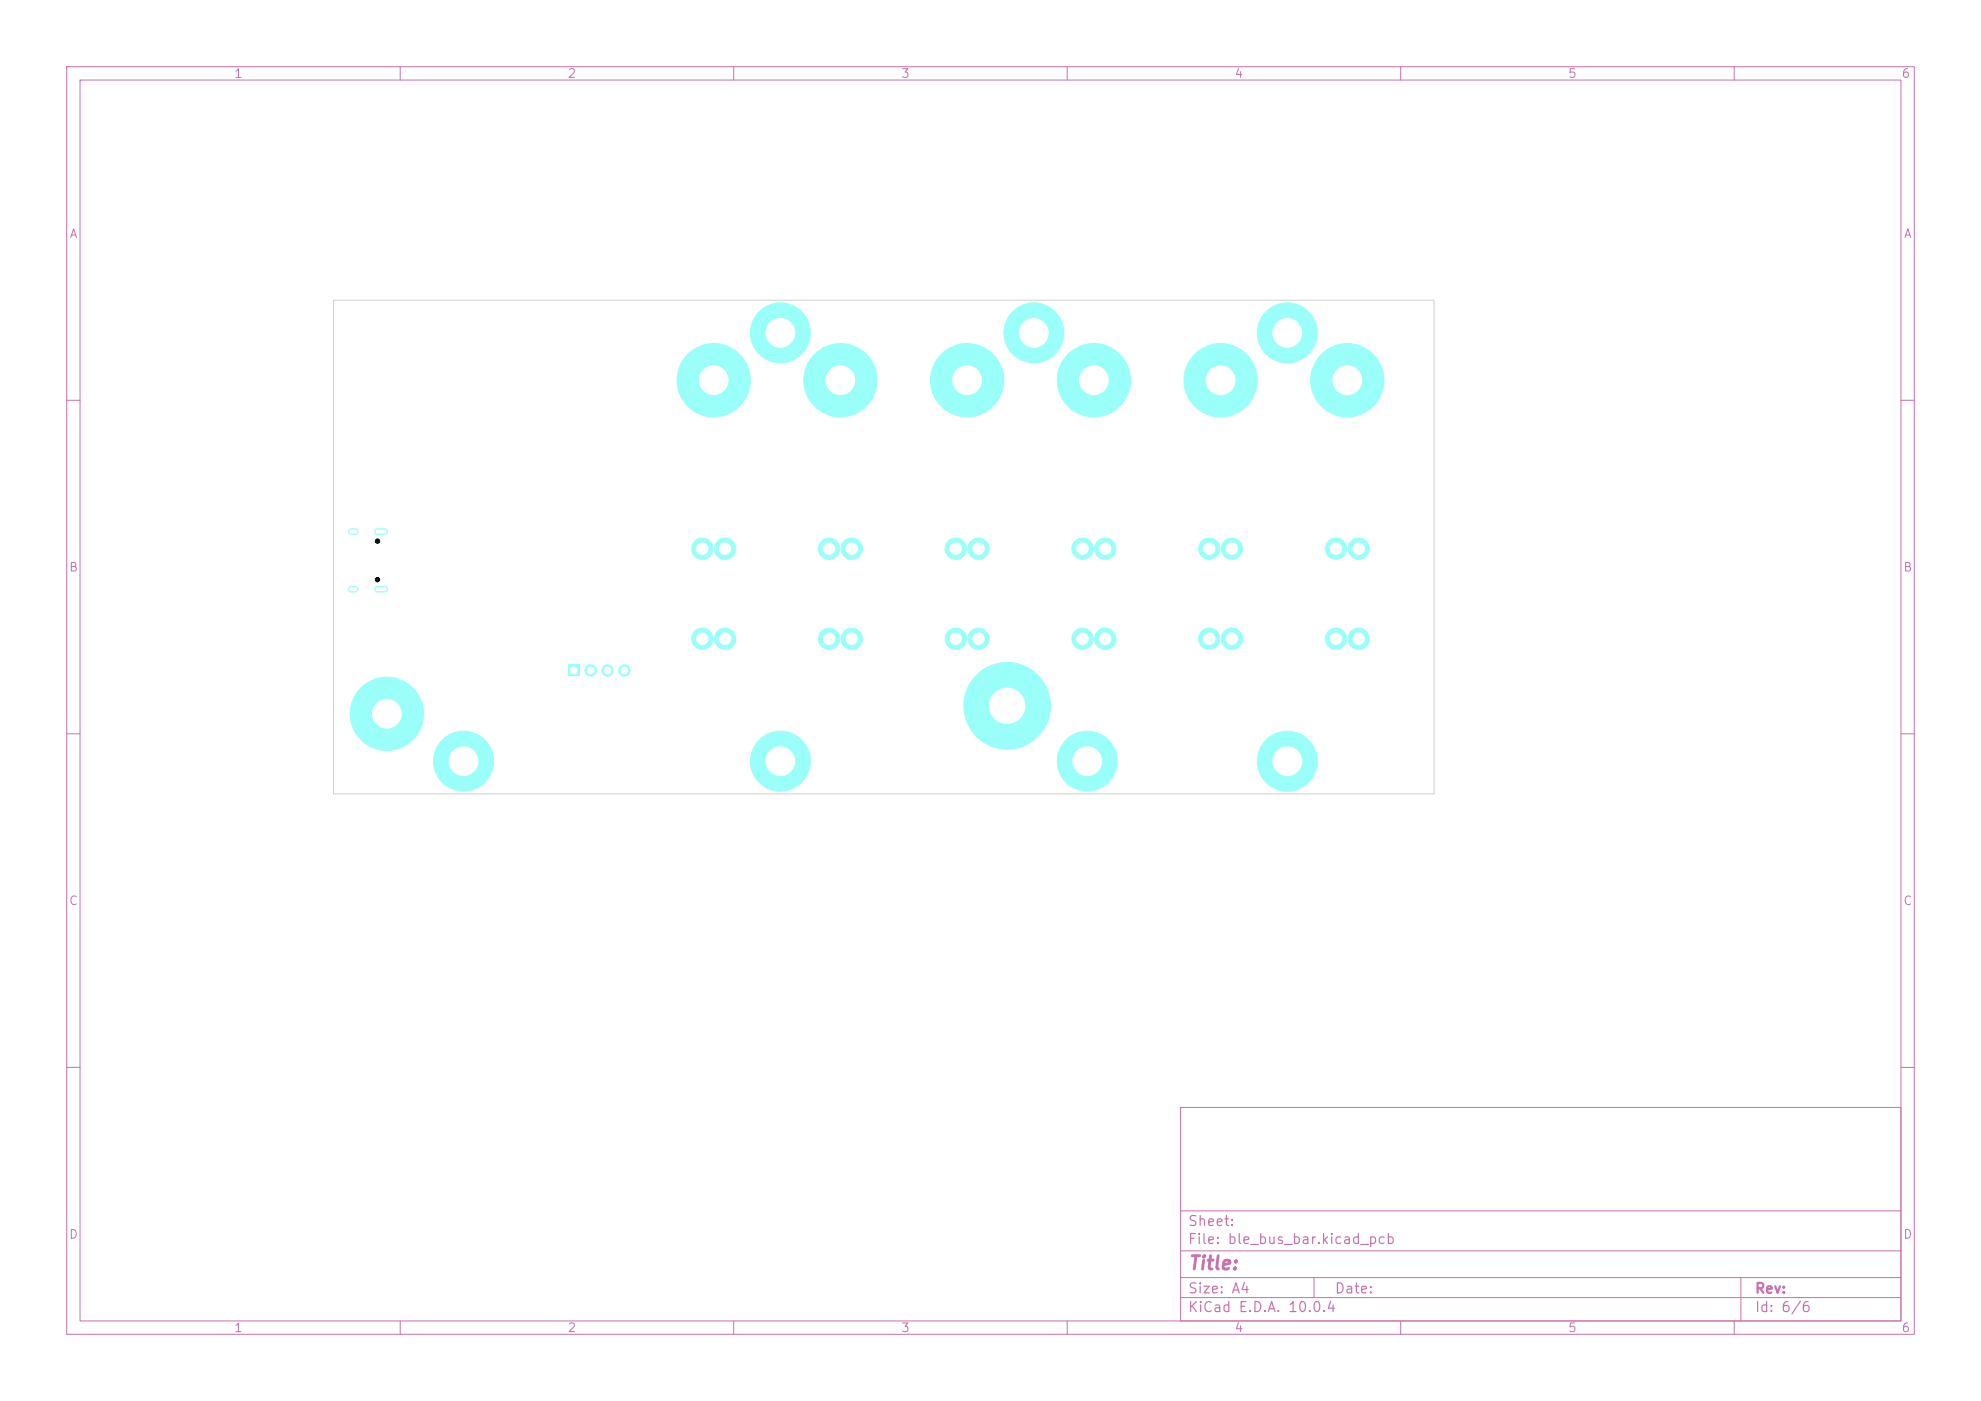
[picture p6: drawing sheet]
<svg xmlns="http://www.w3.org/2000/svg" width="297mm" height="210mm" viewBox="0 0 297 210" stroke-linecap="round" stroke-linejoin="round" font-family="sans-serif">
<defs><g id="words">
<text font-size="2" fill="#c872ab" x="178" y="190.8">Title:</text>
<g font-size="1.5" fill="#c872ab">
<text x="178" y="184.2">Sheet:</text>
<text x="178" y="186.9">File: ble_bus_bar.kicad_pcb</text>
<text x="178" y="197.1">KiCad E.D.A. 10.0.4</text>
<text x="178" y="194.3">Size: A4</text>
<text x="200" y="194.3">Date:</text>
<text x="263" y="194.3">Rev:</text>
<text x="263" y="197.1">Id: 6/6</text>
</g>
<g font-size="1.3" fill="#c872ab">
<text x="35" y="12">1</text>
<text x="85" y="12">2</text>
<text x="135" y="12">3</text>
<text x="185" y="12">4</text>
<text x="235" y="12">5</text>
<text x="285" y="12">6</text>
<text x="10.3" y="36">A</text>
<text x="285.4" y="36">A</text>
<text x="10.3" y="86">B</text>
<text x="285.3" y="86">B</text>
<text x="10.3" y="136">C</text>
<text x="285.3" y="136">C</text>
<text x="10.3" y="186">D</text>
<text x="285.3" y="186">D</text>
<text x="35" y="200">1</text>
<text x="85" y="200">2</text>
<text x="135" y="200">3</text>
<text x="185" y="200">4</text>
<text x="235" y="200">5</text>
<text x="285" y="200">6</text>
</g>
</g></defs>
<g fill="none" stroke="#c872ab" stroke-width=".15">
<path d="M10 10h277v190h-277zM12 12h273v186h-273zM60 10v2M110 10v2M160 10v2M210 10v2M260 10v2M10 60h2M285 60h2M10 110h2M285 110h2M10 160h2"/>
<path d="M177 166h108v32h-108zM285 160h2M60 198v2M110 198v2M160 198v2M177 194.5h108M177 191.5h108M177 187.5h108M177 181.5h108M197 191.5v3M210 198v2M260 198v2"/>
<path d="M261 191.5v6.5"/>
</g>
<path d="M85.1 99.7h1.8v1.7h-1.8z" fill="#9afff8"/>
<g fill="#9afff8" stroke="#9afff8" stroke-width=".15">
<circle cx="88.5" cy="100.5" r=".85"/>
<circle cx="91.1" cy="100.5" r=".85"/>
<circle cx="93.6" cy="100.5" r=".85"/>
<circle cx="183" cy="57" r="5.5"/>
<circle cx="164" cy="57" r="5.5"/>
<circle cx="155" cy="49.9" r="4.5"/>
<circle cx="69.5" cy="114.1" r="4.5"/>
<circle cx="56.6" cy="81.1" r=".33"/>
<circle cx="56.6" cy="86.9" r=".33"/>
<circle cx="163" cy="114.1" r="4.5"/>
<circle cx="117" cy="49.9" r="4.5"/>
<circle cx="107" cy="57" r="5.5"/>
<circle cx="181.3" cy="95.8" r="1.6"/>
<circle cx="184.7" cy="95.8" r="1.6"/>
<circle cx="181.3" cy="82.3" r="1.6"/>
<circle cx="184.7" cy="82.3" r="1.6"/>
<circle cx="202" cy="57" r="5.5"/>
<circle cx="117" cy="114.1" r="4.5"/>
<circle cx="105.3" cy="95.8" r="1.6"/>
<circle cx="108.7" cy="95.8" r="1.6"/>
<circle cx="105.3" cy="82.3" r="1.6"/>
<circle cx="108.7" cy="82.3" r="1.6"/>
<circle cx="200.3" cy="95.8" r="1.6"/>
<circle cx="203.7" cy="95.8" r="1.6"/>
<circle cx="200.3" cy="82.3" r="1.6"/>
<circle cx="203.7" cy="82.3" r="1.6"/>
<circle cx="126" cy="57" r="5.5"/>
<circle cx="193" cy="114.1" r="4.5"/>
<circle cx="193" cy="49.9" r="4.5"/>
<circle cx="124.3" cy="95.8" r="1.6"/>
<circle cx="127.7" cy="95.8" r="1.6"/>
<circle cx="124.3" cy="82.3" r="1.6"/>
<circle cx="127.7" cy="82.3" r="1.6"/>
<circle cx="145" cy="57" r="5.5"/>
<circle cx="151" cy="105.8" r="6.5"/>
<circle cx="58" cy="107" r="5.5"/>
<circle cx="143.3" cy="95.8" r="1.6"/>
<circle cx="146.7" cy="95.8" r="1.6"/>
<circle cx="143.3" cy="82.3" r="1.6"/>
<circle cx="146.7" cy="82.3" r="1.6"/>
<circle cx="162.3" cy="95.8" r="1.6"/>
<circle cx="165.7" cy="95.8" r="1.6"/>
<circle cx="162.3" cy="82.3" r="1.6"/>
<circle cx="165.7" cy="82.3" r="1.6"/>
</g>
<path d="M52.6 79.7h.6M56.6 79.7h1.1M52.6 88.3h.6M56.6 88.3h1.1" fill="none" stroke="#9afff8" stroke-width="1"/>
<path d="M50 45h165v74h-165z" fill="none" stroke="#d0d2cd" stroke-width=".15"/>
<g fill="#fff" stroke="#fff" stroke-width=".15">
<circle cx="86" cy="100.5" r=".5"/>
<circle cx="88.5" cy="100.5" r=".5"/>
<circle cx="91.1" cy="100.5" r=".5"/>
<circle cx="93.6" cy="100.5" r=".5"/>
<circle cx="183" cy="57" r="2.15"/>
<circle cx="164" cy="57" r="2.15"/>
<circle cx="155" cy="49.9" r="2.15"/>
<circle cx="69.5" cy="114.1" r="2.15"/>
<circle cx="163" cy="114.1" r="2.15"/>
<circle cx="117" cy="49.9" r="2.15"/>
<circle cx="107" cy="57" r="2.15"/>
<circle cx="181.3" cy="95.7" r=".85"/>
<circle cx="184.7" cy="95.7" r=".85"/>
<circle cx="181.3" cy="82.2" r=".85"/>
<circle cx="184.7" cy="82.2" r=".85"/>
<circle cx="202" cy="57" r="2.15"/>
<circle cx="117" cy="114.1" r="2.15"/>
<circle cx="105.3" cy="95.7" r=".85"/>
<circle cx="108.7" cy="95.7" r=".85"/>
<circle cx="105.3" cy="82.2" r=".85"/>
<circle cx="108.7" cy="82.2" r=".85"/>
<circle cx="200.3" cy="95.7" r=".85"/>
<circle cx="203.7" cy="95.7" r=".85"/>
<circle cx="200.3" cy="82.2" r=".85"/>
<circle cx="203.7" cy="82.2" r=".85"/>
<circle cx="126" cy="57" r="2.15"/>
<circle cx="193" cy="114.1" r="2.15"/>
<circle cx="193" cy="49.9" r="2.15"/>
<circle cx="124.3" cy="95.7" r=".85"/>
<circle cx="127.7" cy="95.7" r=".85"/>
<circle cx="124.3" cy="82.2" r=".85"/>
<circle cx="127.7" cy="82.2" r=".85"/>
<circle cx="145" cy="57" r="2.15"/>
<circle cx="151" cy="105.8" r="2.65"/>
<circle cx="58" cy="107" r="2.15"/>
<circle cx="143.3" cy="95.7" r=".85"/>
<circle cx="146.7" cy="95.7" r=".85"/>
<circle cx="143.3" cy="82.2" r=".85"/>
<circle cx="146.7" cy="82.2" r=".85"/>
<circle cx="162.3" cy="95.7" r=".85"/>
<circle cx="165.7" cy="95.7" r=".85"/>
<circle cx="162.3" cy="82.2" r=".85"/>
<circle cx="165.7" cy="82.2" r=".85"/>
</g>
<g fill="#000" stroke="#000" stroke-width=".15">
<circle cx="56.6" cy="81.1" r=".33"/>
<circle cx="56.6" cy="86.9" r=".33"/>
</g>
<path d="M52.6 79.7h.6M56.6 79.7h1.1M52.6 88.3h.6M56.6 88.3h1.1" fill="none" stroke="#fff" stroke-width=".6"/>
<use href="#words"/>
</svg>
